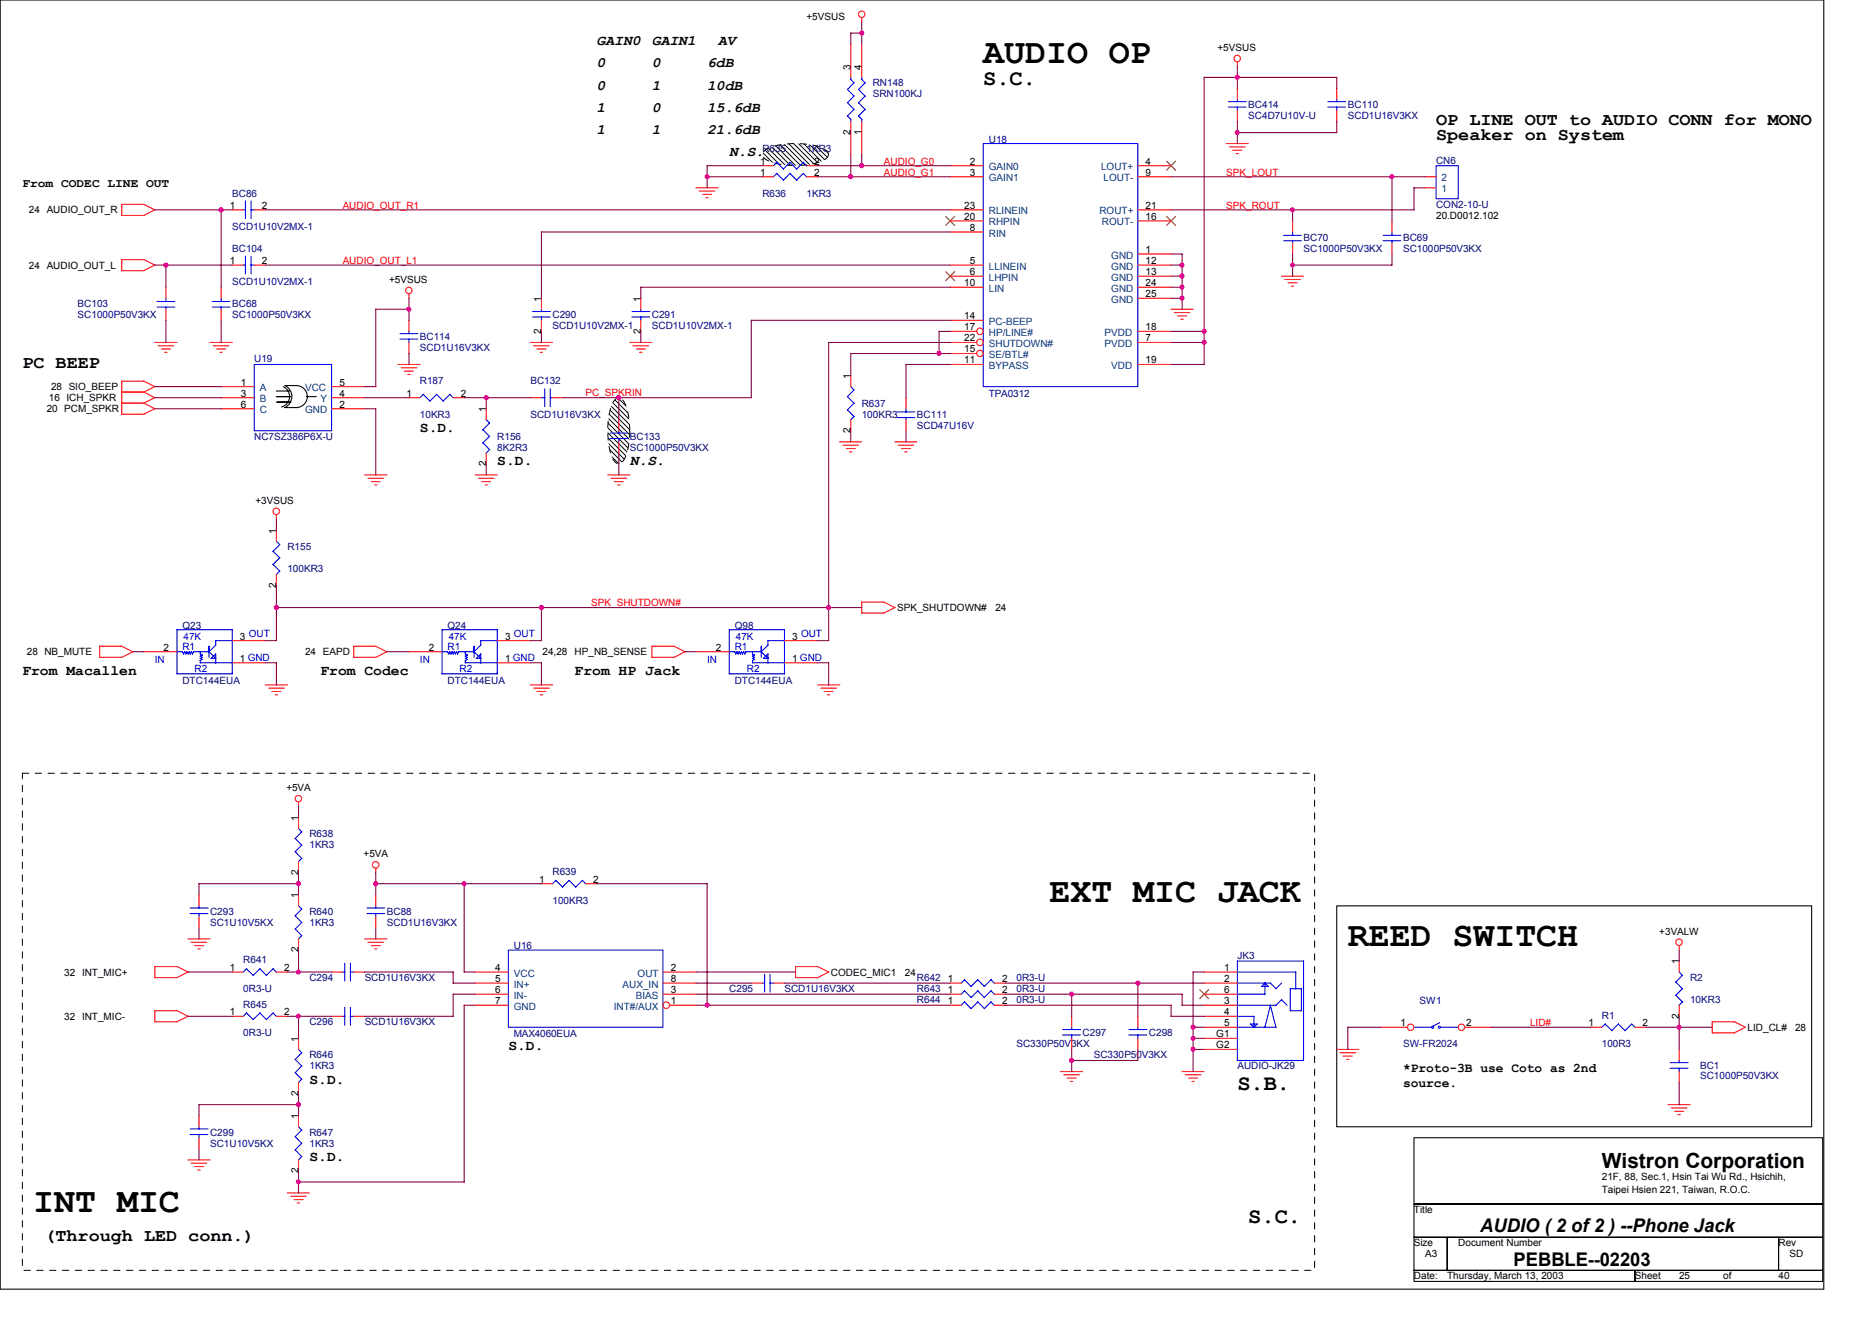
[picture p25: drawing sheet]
<svg xmlns="http://www.w3.org/2000/svg" width="297mm" height="210mm" viewBox="0 0 297 210" stroke-linecap="round" stroke-linejoin="round" font-family="sans-serif">
<defs><g id="words">
<g font-size="5.6">
<text x="156" y="9.9">AUDIO OP</text>
<text x="166.5" y="143.1">EXT MIC JACK</text>
<text x="213.9" y="150.1">REED SWITCH</text>
<text x="5.3" y="192.2">INT MIC</text>
</g>
<g font-size="3.5">
<text x="156" y="13.5">S.C.</text>
<text x="196.3" y="173">S.B.</text>
<text x="198.1" y="194">S.C.</text>
</g>
<text font-size="3.3" x="254.2" y="185.4">Wistron Corporation</text>
<g font-size="3">
<text x="234.9" y="195.5">AUDIO ( 2 of 2 ) --Phone Jack</text>
<text x="240.2" y="200.8">PEBBLE--02203</text>
</g>
<g font-size="2.8">
<text x="227.9" y="19.9">OP LINE OUT to AUDIO CONN for MONO</text>
<text x="227.9" y="22.3">Speaker on System</text>
<text x="3.6" y="58.4">PC BEEP</text>
<text x="7" y="196.9">(Through LED conn.)</text>
</g>
<g font-size="2.3">
<text x="94.7" y="7.2">GAIN0</text>
<text x="94.7" y="10.7">0</text>
<text x="103.4" y="7.2">GAIN1</text>
<text x="103.4" y="10.7">0</text>
<text x="112.2" y="10.7">6dB</text>
<text x="114" y="7.2">AV</text>
<text x="94.7" y="14.2">0</text>
<text x="94.7" y="17.7">1</text>
<text x="103.4" y="14.2">1</text>
<text x="103.4" y="17.7">0</text>
<text x="112.2" y="14.2">10dB</text>
<text x="112.2" y="17.7">15.6dB</text>
<text x="94.7" y="21.2">1</text>
<text x="103.4" y="21.2">1</text>
<text x="112.2" y="21.2">21.6dB</text>
<text x="115.7" y="24.7">N.S.</text>
<text x="66.6" y="68.5">S.D.</text>
<text x="78.9" y="73.8">S.D.</text>
<text x="99.9" y="73.8">N.S.</text>
<text x="3.6" y="107.1">From Macallen</text>
<text x="50.9" y="107.1">From Codec</text>
<text x="91.2" y="107.1">From HP Jack</text>
<text x="80.7" y="166.6">S.D.</text>
<text x="49.1" y="171.9">S.D.</text>
<text x="49.1" y="184.2">S.D.</text>
</g>
<g font-size="2.1">
<text x="222.6" y="170">*Proto-3B use Coto as 2nd</text>
<text x="222.6" y="172.5">source.</text>
</g>
<text font-size="1.9" x="3.6" y="29.7">From CODEC LINE OUT</text>
<g font-size="1.6">
<text x="128" y="3.2">+5VSUS</text>
<text x="135" y="11" transform="rotate(-90 135 11)">3</text>
<text x="136.7" y="11" transform="rotate(-90 136.7 11)">4</text>
<text x="193.2" y="8.1">+5VSUS</text>
<text x="135" y="21.4" transform="rotate(-90 135 21.4)">2</text>
<text x="136.7" y="21.4" transform="rotate(-90 136.7 21.4)">1</text>
<text x="120.6" y="26.1">1</text>
<text x="120.6" y="27.9">1</text>
<text x="129.2" y="26.1">2</text>
<text x="129.2" y="27.9">2</text>
<text x="153.9" y="26.1">2</text>
<text x="153.9" y="27.9">3</text>
<text x="181.8" y="27.9">9</text>
<text x="181.8" y="26.1">4</text>
<text x="4.6" y="33.8">24 AUDIO_OUT_R</text>
<text x="36.5" y="33.1">1</text>
<text x="41.6" y="33.1">2</text>
<text x="153" y="34.9">20</text>
<text x="153" y="33.1">23</text>
<text x="181.8" y="34.9">16</text>
<text x="181.8" y="33.1">21</text>
<text x="227.9" y="34.7">20.D0012.102</text>
<text x="36.5" y="41.9">1</text>
<text x="41.6" y="41.9">2</text>
<text x="153.9" y="41.9">5</text>
<text x="153.9" y="36.6">8</text>
<text x="181.8" y="40.1">1</text>
<text x="181.8" y="41.9">12</text>
<text x="4.6" y="42.6">24 AUDIO_OUT_L</text>
<text x="61.7" y="44.9">+5VSUS</text>
<text x="85.9" y="47.8" transform="rotate(-90 85.9 47.8)">1</text>
<text x="101.7" y="47.8" transform="rotate(-90 101.7 47.8)">1</text>
<text x="153" y="45.4">10</text>
<text x="153.9" y="43.6">6</text>
<text x="181.8" y="43.6">13</text>
<text x="181.8" y="45.4">24</text>
<text x="181.8" y="47.1">25</text>
<text x="85.9" y="52.9" transform="rotate(-90 85.9 52.9)">2</text>
<text x="101.7" y="52.9" transform="rotate(-90 101.7 52.9)">2</text>
<text x="153" y="50.7">14</text>
<text x="153" y="52.4">17</text>
<text x="181.8" y="52.4">18</text>
<text x="153" y="57.7">11</text>
<text x="153" y="55.9">15</text>
<text x="153" y="54.2">22</text>
<text x="181.8" y="54.2">7</text>
<text x="181.8" y="57.7">19</text>
<text x="7.4" y="65.4">20 PCM_SPKR</text>
<text x="7.7" y="63.6">16 ICH_SPKR</text>
<text x="8.1" y="61.9">28 SIO_BEEP</text>
<text x="38.2" y="61.2">1</text>
<text x="38.2" y="62.9">3</text>
<text x="38.2" y="64.7">6</text>
<text x="53.8" y="62.9">4</text>
<text x="53.8" y="64.7">2</text>
<text x="53.8" y="61.2">5</text>
<text x="64.5" y="62.9">1</text>
<text x="73.1" y="62.9">2</text>
<text x="77.1" y="65.4" transform="rotate(-90 77.1 65.4)">1</text>
<text x="135" y="60.1" transform="rotate(-90 135 60.1)">1</text>
<text x="135" y="68.7" transform="rotate(-90 135 68.7)">2</text>
<text x="77.1" y="74" transform="rotate(-90 77.1 74)">2</text>
<text x="40.5" y="79.9">+3VSUS</text>
<text x="43.8" y="84.6" transform="rotate(-90 43.8 84.6)">1</text>
<text x="43.8" y="93.3" transform="rotate(-90 43.8 93.3)">2</text>
<text x="38.1" y="101.5">3 OUT</text>
<text x="80.1" y="101.5">3 OUT</text>
<text x="125.7" y="101.5">3 OUT</text>
<text x="142.3" y="96.9">SPK_SHUTDOWN#</text>
<text x="157.9" y="96.9">24</text>
<text x="4.3" y="103.9">28 NB_MUTE</text>
<text x="26" y="103.2">2</text>
<text x="38.1" y="105">1 GND</text>
<text x="48.4" y="103.9">24 EAPD</text>
<text x="68" y="103.2">2</text>
<text x="80.1" y="105">1 GND</text>
<text x="86.1" y="103.9">24,28</text>
<text x="91.2" y="103.9">HP_NB_SENSE</text>
<text x="113.6" y="103.2">2</text>
<text x="125.7" y="105">1 GND</text>
<text x="45.4" y="125.5">+5VA</text>
<text x="47.3" y="130.2" transform="rotate(-90 47.3 130.2)">1</text>
<text x="57.7" y="136">+5VA</text>
<text x="47.3" y="142.5" transform="rotate(-90 47.3 142.5)">1</text>
<text x="47.3" y="138.8" transform="rotate(-90 47.3 138.8)">2</text>
<text x="85.6" y="140">1</text>
<text x="94.1" y="140">2</text>
<text x="263.3" y="148.3">+3VALW</text>
<text x="10.2" y="154.8">32 INT_MIC+</text>
<text x="36.5" y="154.1">1</text>
<text x="45.1" y="154.1">2</text>
<text x="47.3" y="151.1" transform="rotate(-90 47.3 151.1)">2</text>
<text x="78.5" y="154.1">4</text>
<text x="78.5" y="155.8">5</text>
<text x="106.4" y="155.8">8</text>
<text x="106.4" y="154.1">2</text>
<text x="131.8" y="154.8">CODEC_MIC1</text>
<text x="143.6" y="154.8">24</text>
<text x="150.4" y="155.8">1</text>
<text x="159" y="155.8">2</text>
<text x="194.2" y="154.1">1</text>
<text x="194.2" y="155.8">2</text>
<text x="266.4" y="153" transform="rotate(-90 266.4 153)">1</text>
<text x="10.2" y="161.8">32 INT_MIC-</text>
<text x="36.5" y="161.1">1</text>
<text x="45.1" y="161.1">2</text>
<text x="78.5" y="159.3">7</text>
<text x="78.5" y="157.6">6</text>
<text x="106.4" y="157.6">3</text>
<text x="106.4" y="159.3">1</text>
<text x="150.4" y="159.3">1</text>
<text x="150.4" y="157.6">1</text>
<text x="159" y="159.3">2</text>
<text x="159" y="157.6">2</text>
<text x="194.2" y="157.6">6</text>
<text x="194.2" y="159.3">3</text>
<text x="194.2" y="161.1">4</text>
<text x="266.4" y="161.6" transform="rotate(-90 266.4 161.6)">2</text>
<text x="47.3" y="165.3" transform="rotate(-90 47.3 165.3)">1</text>
<text x="193" y="164.6">G1</text>
<text x="193" y="166.3">G2</text>
<text x="194.2" y="162.8">5</text>
<text x="222.2" y="162.8">1</text>
<text x="232.6" y="162.8">2</text>
<text x="252" y="162.8">1</text>
<text x="260.6" y="162.8">2</text>
<text x="277.3" y="163.5">LID_CL#</text>
<text x="284.8" y="163.5">28</text>
<text x="47.3" y="173.9" transform="rotate(-90 47.3 173.9)">2</text>
<text x="47.3" y="177.5" transform="rotate(-90 47.3 177.5)">1</text>
<text x="47.3" y="186.1" transform="rotate(-90 47.3 186.1)">2</text>
<text x="254.2" y="187.2">21F, 88, Sec.1, Hsin Tai Wu Rd., Hsichih,</text>
<text x="254.2" y="189.3">Taipei Hsien 221, Taiwan, R.O.C.</text>
<text x="224.4" y="192.4">Title</text>
<text x="224.4" y="197.7">Size</text>
<text x="231.4" y="197.7">Document Number</text>
<text x="282.2" y="197.7">Rev</text>
<text x="224.4" y="203">Date:</text>
<text x="226.1" y="199.5">A3</text>
<text x="229.6" y="203">Thursday, March 13, 2003</text>
<text x="259.4" y="203">Sheet</text>
<text x="266.4" y="203">25</text>
<text x="273.4" y="203">of</text>
<text x="282.2" y="203">40</text>
<text x="284" y="199.5">SD</text>
</g>
<g font-size="1.6" fill="#000080">
<text x="138.5" y="13.7">RN148</text>
<text x="138.5" y="15.4">SRN100KJ</text>
<text x="198.1" y="17.2">BC414</text>
<text x="213.9" y="17.2">BC110</text>
<text x="156.9" y="22.6">U18</text>
<text x="198.1" y="18.9">SC4D7U10V-U</text>
<text x="213.9" y="18.9">SCD1U16V3KX</text>
<text x="121" y="24.2">R635</text>
<text x="128" y="24.2">1KR3</text>
<text x="227.9" y="26">CN6</text>
<text x="36.8" y="31.2">BC86</text>
<text x="121" y="31.2">R636</text>
<text x="128" y="31.2">1KR3</text>
<text x="227.9" y="33">CON2-10-U</text>
<text x="36.8" y="36.5">SCD1U10V2MX-1</text>
<text x="36.8" y="40">BC104</text>
<text x="206.8" y="38.2">BC70</text>
<text x="206.8" y="40">SC1000P50V3KX</text>
<text x="222.6" y="38.2">BC69</text>
<text x="222.6" y="40">SC1000P50V3KX</text>
<text x="36.8" y="45.2">SCD1U10V2MX-1</text>
<text x="12.3" y="48.7">BC103</text>
<text x="12.3" y="50.5">SC1000P50V3KX</text>
<text x="36.8" y="48.7">BC68</text>
<text x="36.8" y="50.5">SC1000P50V3KX</text>
<text x="66.6" y="54">BC114</text>
<text x="87.7" y="50.5">C290</text>
<text x="87.7" y="52.2">SCD1U10V2MX-1</text>
<text x="103.4" y="50.5">C291</text>
<text x="103.4" y="52.2">SCD1U10V2MX-1</text>
<text x="40.3" y="57.5">U19</text>
<text x="66.6" y="55.8">SCD1U16V3KX</text>
<text x="66.6" y="61">R187</text>
<text x="84.2" y="61">BC132</text>
<text x="136.7" y="64.5">R637</text>
<text x="156.9" y="62.9">TPA0312</text>
<text x="40.3" y="69.8">NC7SZ386P6X-U</text>
<text x="66.6" y="66.3">10KR3</text>
<text x="78.9" y="69.8">R156</text>
<text x="78.9" y="71.5">8K2R3</text>
<text x="84.2" y="66.3">SCD1U16V3KX</text>
<text x="99.9" y="69.8">BC133</text>
<text x="99.9" y="71.5">SC1000P50V3KX</text>
<text x="136.7" y="66.3">100KR3</text>
<text x="145.5" y="66.3">BC111</text>
<text x="145.5" y="68">SCD47U16V</text>
<text x="45.6" y="87.3">R155</text>
<text x="45.6" y="90.8">100KR3</text>
<text x="29" y="99.7">Q23</text>
<text x="71" y="99.7">Q24</text>
<text x="116.6" y="99.7">Q98</text>
<text x="29" y="108.5">DTC144EUA</text>
<text x="71" y="108.5">DTC144EUA</text>
<text x="116.6" y="108.5">DTC144EUA</text>
<text x="49.1" y="132.9">R638</text>
<text x="49.1" y="134.6">1KR3</text>
<text x="87.7" y="138.8">R639</text>
<text x="87.7" y="143.4">100KR3</text>
<text x="33.3" y="145.1">C293</text>
<text x="33.3" y="146.9">SC1U10V5KX</text>
<text x="49.1" y="145.1">R640</text>
<text x="49.1" y="146.9">1KR3</text>
<text x="61.4" y="145.1">BC88</text>
<text x="61.4" y="146.9">SCD1U16V3KX</text>
<text x="38.6" y="152.8">R641</text>
<text x="49.1" y="155.6">C294</text>
<text x="57.9" y="155.6">SCD1U16V3KX</text>
<text x="81.5" y="150.6">U16</text>
<text x="145.5" y="155.6">R642</text>
<text x="161.3" y="155.6">0R3-U</text>
<text x="196.3" y="152.1">JK3</text>
<text x="268.2" y="155.6">R2</text>
<text x="38.6" y="157.4">0R3-U</text>
<text x="38.6" y="159.9">R645</text>
<text x="115.7" y="157.4">C295</text>
<text x="124.5" y="157.4">SCD1U16V3KX</text>
<text x="145.5" y="159.2">R644</text>
<text x="145.5" y="157.4">R643</text>
<text x="161.3" y="159.2">0R3-U</text>
<text x="161.3" y="157.4">0R3-U</text>
<text x="225.3" y="159.3">SW1</text>
<text x="254.2" y="161.6">R1</text>
<text x="268.2" y="159.2">10KR3</text>
<text x="38.6" y="164.4">0R3-U</text>
<text x="49.1" y="162.7">C296</text>
<text x="49.1" y="167.9">R646</text>
<text x="57.9" y="162.7">SCD1U16V3KX</text>
<text x="81.5" y="164.6">MAX4060EUA</text>
<text x="161.3" y="166.2">SC330P50V3KX</text>
<text x="171.8" y="164.4">C297</text>
<text x="173.5" y="167.9">SC330P50V3KX</text>
<text x="182.3" y="164.4">C298</text>
<text x="222.6" y="166.2">SW-FR2024</text>
<text x="254.2" y="166.2">100R3</text>
<text x="49.1" y="169.7">1KR3</text>
<text x="196.3" y="169.7">AUDIO-JK29</text>
<text x="269.8" y="169.7">BC1</text>
<text x="269.8" y="171.2">SC1000P50V3KX</text>
<text x="33.3" y="180.2">C299</text>
<text x="33.3" y="181.9">SC1U10V5KX</text>
<text x="49.1" y="180.2">R647</text>
<text x="49.1" y="181.9">1KR3</text>
</g>
<g font-size="1.6" fill="#f00">
<text x="140.2" y="26.1">AUDIO_G0</text>
<text x="140.2" y="27.9">AUDIO_G1</text>
<text x="194.6" y="27.9">SPK_LOUT</text>
<text x="54.4" y="33.1">AUDIO_OUT_R1</text>
<text x="194.6" y="33.1">SPK_ROUT</text>
<text x="54.4" y="41.9">AUDIO_OUT_L1</text>
<text x="92.9" y="62.8">PC_SPKRIN</text>
<text x="93.8" y="96.2">SPK_SHUTDOWN#</text>
<text x="242.8" y="162.8">LID#</text>
</g>
<g font-size="1.6" fill="#004080">
<text x="156.9" y="27">GAIN0</text>
<text x="156.9" y="28.8">GAIN1</text>
<text x="174.7" y="27">LOUT+</text>
<text x="175.1" y="28.8">LOUT-</text>
<text x="228.7" y="28.8">2</text>
<text x="156.9" y="35.8">RHPIN</text>
<text x="156.9" y="34">RLINEIN</text>
<text x="174.5" y="34">ROUT+</text>
<text x="174.9" y="35.8">ROUT-</text>
<text x="228.7" y="30.5">1</text>
<text x="156.9" y="37.5">RIN</text>
<text x="176.3" y="41">GND</text>
<text x="156.9" y="42.8">LLINEIN</text>
<text x="156.9" y="44.5">LHPIN</text>
<text x="156.9" y="46.3">LIN</text>
<text x="176.3" y="42.8">GND</text>
<text x="176.3" y="44.5">GND</text>
<text x="176.3" y="46.3">GND</text>
<text x="156.9" y="51.5">PC-BEEP</text>
<text x="156.9" y="53.3">HP/LINE#</text>
<text x="175.3" y="53.3">PVDD</text>
<text x="176.3" y="48">GND</text>
<text x="156.9" y="58.5">BYPASS</text>
<text x="156.9" y="56.8">SE/BTL#</text>
<text x="156.9" y="55.1">SHUTDOWN#</text>
<text x="175.3" y="55.1">PVDD</text>
<text x="176.3" y="58.5">VDD</text>
<text x="41.2" y="62.1">A</text>
<text x="41.2" y="63.8">B</text>
<text x="41.2" y="65.6">C</text>
<text x="48.4" y="65.6">GND</text>
<text x="48.4" y="62.1">VCC</text>
<text x="50.9" y="63.8">Y</text>
<text x="81.5" y="154.9">VCC</text>
<text x="101.2" y="154.9">OUT</text>
<text x="81.5" y="160.2">GND</text>
<text x="81.5" y="158.5">IN-</text>
<text x="81.5" y="156.7">IN+</text>
<text x="97.4" y="160.2">INT#/AUX</text>
<text x="98.8" y="156.7">AUX_IN</text>
<text x="100.9" y="158.5">BIAS</text>
</g>
<g font-size="1.6" fill="#00f">
<text x="29.1" y="101.5">47K</text>
<text x="71.2" y="101.5">47K</text>
<text x="116.8" y="101.5">47K</text>
<text x="24.6" y="105.2">IN</text>
<text x="29" y="103.1">R1</text>
<text x="30.9" y="106.6">R2</text>
<text x="66.6" y="105.2">IN</text>
<text x="71" y="103.1">R1</text>
<text x="72.9" y="106.6">R2</text>
<text x="112.2" y="105.2">IN</text>
<text x="116.6" y="103.1">R1</text>
<text x="118.5" y="106.6">R2</text>
</g>
</g></defs>
<g fill="none" stroke="#000" stroke-width=".17">
<path d="M0 0h289.4v204.5h-289.4zM43.8 62.9h2.3M43.8 63.8h2.3M43.8 62h2.1M45 61.3a1.73 1.73 0 0 1 .9 1.8 1.73 1.73 0 0 1-1.2 1.5M45.2 64.7h1.8M47 61.2a1.75 1.75 0 0 1 1.8 1.7 1.75 1.75 0 0 1-1.8 1.8M47 61.2h-1.8a1.94 1.94 0 0 1 1.1 1.8 1.94 1.94 0 0 1-1.2 1.7M48.6 62.9h1.6M212.1 143.7h75.4v35.1h-75.4zM224.4 180.5h64.8v10.5h-64.8zM224.4 191h64.8v5.3h-64.8z"/>
<path d="M224.4 196.3h5.2v5.2h-5.2zM229.6 196.3h52.6v5.2h-52.6zM282.2 196.3h7v5.2h-7zM224.4 201.5h35v1.8h-35zM259.4 201.5h29.8v1.8h-29.8z"/>
</g>
<path d="M3.6 122.7h205v78.8h-205v-78.8" fill="none" stroke="#000" stroke-width=".16" stroke-dasharray="1 1 1 1 1 1 1 1"/>
<g fill="#000" stroke="#000" stroke-width=".16" stroke-dasharray="1 1 1 1 1 1 1 1">
<path d="M121.4 23.8a11.4 11.4 0 0 1 7.7-.7 3.6 3.6 0 0 1 2.3 1.1 .99 .99 0 0 1-.8 1.3 12.6 12.6 0 0 1-8.7 0 .99 .99 0 0 1-.8-1.3z" fill-rule="evenodd"/>
<path d="M97.5 63.5a.77 .77 0 0 1 1.4 0 11.2 11.2 0 0 1 .7 7.8 3.6 3.6 0 0 1-1.1 2.2l-.3 .1a1.83 1.83 0 0 1-1.3-1.5 13.3 13.3 0 0 1 .3-8.1z" fill-rule="evenodd"/>
</g>
<g fill="none" stroke="#f00" stroke-width=".17">
<path d="M135 7v5.3M135 19.3v5.3M136.7 2.8v.7M136.7 7v5.3M136.7 19.3v5.3M196.3 9.8v.7M196.3 14v1.8M196.3 17.5v1.8M212.1 14v1.8M212.1 17.5v1.8M24.6 33.3l-1.8-.9h-3.5v1.8h3.5M24.6 33.3l-1.8 .9"/>
<path d="M36.8 33.3h1.8M40.3 33.3h1.8M110.4 29.8h3.6M111 30.3h2.4M111.5 30.8h1.4M112 31.4h.4M120.9 26.3h1.8M120.9 28h1.8M128 26.3h1.7M128 28h1.7M150.7 26.3h5.3M150.7 36.8h5.3"/>
<path d="M150.7 28h5.3M150.7 35.1h5.3M150.7 33.3h5.3M180.5 26.3h5.3M180.5 28h5.3M180.5 35.1h5.3M180.5 33.3h5.3M194.6 22.8h3.5M195.1 23.3h2.5M195.6 23.8h1.5M196.1 24.4h.4M205.1 35v1.8"/>
<path d="M205.1 38.6v1.7M220.9 35v1.8M220.9 38.6v1.7M226.1 29.8h1.8M226.1 28h1.8M24.6 54.3h3.5M24.6 42.1l-1.8-.9h-3.5v1.8l3.5-.1M24.6 42l-1.8 .9M25.1 54.9h2.5M25.6 55.4h1.4M26.1 55.9h.4M26.3 45.6v1.7"/>
<path d="M26.3 49.1v1.7M33.3 54.3h3.5M33.8 54.9h2.5M34.4 55.4h1.4M34.9 55.9h.4M35.1 45.6v1.7M35.1 49.1v1.7M36.8 42.1h1.8M40.3 42.1h1.8M63.1 57.8h3.6M63.7 58.4h2.4M64.2 58.9h1.4"/>
<path d="M64.7 59.4h.4M64.9 46.6v.7M64.9 50.8v1.8M64.9 54.3v1.8M84.1 54.3h3.6M84.7 54.9h2.4M85.2 55.4h1.4M85.7 55.9h.4M85.9 47.3v1.8M85.9 50.8v1.8M99.9 54.3h3.5M100.4 54.9h2.5"/>
<path d="M101 55.4h1.4M101.5 55.9h.4M101.7 47.3v1.8M101.7 50.8v1.8M135 59.6v1.7M150.7 54.3h4.3M150.7 43.8h5.3M150.7 57.8h5.3M150.7 42.1h5.3M150.7 45.6h5.3M150.7 50.8h5.3M150.7 56.1h4.3"/>
<path d="M150.7 52.6h4.3M180.5 54.3h5.3M180.5 43.8h5.3M180.5 57.8h5.3M180.5 40.3h5.3M180.5 42.1h5.3M180.5 45.6h5.3M180.5 52.6h5.3M180.5 47.3h5.3M185.8 49.1h3.5M186.3 49.6h2.5M186.9 50.1h1.4"/>
<path d="M187.4 50.7h.3M203.3 43.8h3.5M203.9 44.3h2.4M204.4 44.9h1.4M204.9 45.4h.4M19.3 62.2h3.5M19.3 64h3.5M24.6 61.3l-1.8-.8h-3.5v5.2h3.5M24.6 61.3l-1.8 .9 1.8 .9M24.6 63.1l-1.8 .9 1.8 .9M24.6 64.8l-1.8 .9M35.1 63.1h5.2"/>
<path d="M35.1 61.3h5.2M35.1 64.9h5.2M52.6 63.1h5.3M52.6 61.3h5.3M52.6 64.9h5.3M57.9 75.4h3.5M58.4 75.9h2.5M58.9 76.4h1.4M59.5 76.9h.3M64.9 63.1h1.7M71.9 63.1h1.8M75.4 75.4h3.5"/>
<path d="M75.9 75.9h2.5M76.4 76.4h1.4M77 76.9h.3M77.1 64.8v1.8M77.1 71.9v1.7M84.1 63.1h1.8M87.7 63.1h1.7M96.4 75.4h3.6M97 75.9h2.4M97.5 76.4h1.4M98 76.9h.4M98.2 66.6v1.7"/>
<path d="M98.2 70.1v1.8M133.2 70.1h3.5M133.7 70.6h2.5M134.3 71.2h1.4M134.8 71.7h.4M135 66.6v1.8M142 70.1h3.5M142.5 70.6h2.5M143 71.2h1.5M143.5 71.7h.4M143.8 63.1v1.8M143.8 66.6v1.8"/>
<path d="M43.9 81.7v.7M43.9 84.1v1.8M43.9 91.1v1.8M140.2 95.5l1.8 .9-1.8 .9h-3.5M140.3 95.5h-3.6v1.8M15.8 104.3h3.5M15.8 102.5h3.5M15.8 102.5v1.8M19.3 102.5l1.8 .9M21.1 103.4l-1.8 .9M22.8 103.4h5.3M36.8 105.2h5.3"/>
<path d="M36.8 101.6h5.3M42.1 108.7h3.5M42.6 109.2h2.5M43.1 109.7h1.5M43.7 110.2h.3M56.1 104.3h3.5M56.1 102.5h3.5M56.1 102.5v1.8M59.6 102.5l1.8 .9M61.4 103.4l-1.8 .9M64.9 103.4h5.2M78.9 105.2h5.3"/>
<path d="M78.9 101.6h5.3M84.2 108.7h3.5M84.7 109.2h2.5M85.2 109.7h1.4M85.7 110.2h.4M103.4 104.3h3.6M103.4 102.5h3.6M103.4 102.5v1.8M107 102.5l1.7 .9M108.7 103.4l-1.8 .9M110.4 103.4h5.3M124.5 105.2h5.2"/>
<path d="M124.5 101.6h5.2M129.7 108.7h3.6M130.3 109.2h2.4M130.8 109.7h1.4M131.3 110.2h.4M47.4 127.2v.8M47.4 129.7v1.7M47.4 136.7v1.8M59.6 137.8v.7M24.6 155.1h3.5M28.1 153.3l1.7 .9M28.1 153.4h-3.5v1.7"/>
<path d="M29.8 149h3.5M29.9 154.2l-1.8 .9M30.3 149.5h2.5M30.9 150h1.4M31.4 150.6h.4M31.6 141.9v1.8M31.6 145.5v1.7M36.8 154.2h1.8M43.9 154.2h1.7M47.4 141.9v1.8M47.4 149v1.7M52.6 154.2h1.8"/>
<path d="M56.1 154.2h1.8M57.8 149h3.6M58.4 149.5h2.5M58.9 150h1.4M59.4 150.6h.4M59.6 141.9v1.8M59.6 145.5v1.7M75.4 154.2h5.3M75.4 156h5.3M75.4 157.7h5.3M75.4 159.5h5.3M85.9 140.2h1.8"/>
<path d="M92.9 140.2h1.8M105.2 154.2h5.3M105.2 156h5.3M105.2 157.7h5.3M106.3 159.5h4.2M119.2 156h1.8M122.7 156h1.8M126.2 153.3v1.8h3.5M126.2 153.4h3.5M129.7 153.4l1.8 .8-1.8 .9M150.7 156h1.8M150.7 157.7h1.8"/>
<path d="M150.7 159.5h1.8M157.8 156h1.8M157.8 157.7h1.8M157.8 159.5h1.8M191 154.2h5.3M191 156h5.3M191 157.7h5.3M191 159.5h5.3M266.4 150v.7M266.4 152.5v1.7M266.4 159.5v1.8M28.1 160.3l1.7 .9"/>
<path d="M28.1 160.4h-3.5v1.7h3.5M29.9 161.2l-1.8 .9M31.6 177v1.8M36.8 161.2h1.8M43.9 161.2h1.7M47.4 164.7v1.8M47.4 171.7v1.8M47.4 177v1.8M52.6 161.2h1.8M56.1 161.2h1.8M168.3 170h3.5M168.8 170.5h2.5"/>
<path d="M169.3 171h1.5M169.8 171.6h.4M170 161.2v1.8M170 164.7v1.8M180.5 161.2v1.8M180.5 164.7v1.8M187.6 170h3.5M188.1 170.5h2.4M188.6 171h1.5M189.1 171.6h.4M191 166.5h5.3M191 163h5.3"/>
<path d="M191 161.2h5.3M191 164.7h5.3M212.1 166.5h3.5M212.6 167h2.5M213.1 167.6h1.5M213.7 168.1h.4M219.1 163h4.2M232.4 163h4.3M252.4 163h1.8M259.4 163h1.8M264.7 175.3h3.5M265.2 175.8h2.5"/>
<path d="M265.7 176.3h1.5M266.2 176.8h.4M266.4 166.5v1.8M266.4 170v1.8M275.2 162.1l1.7 .9M275.2 162.1h-3.5v1.8M277 163l-1.8 .9h-3.5M29.8 184h3.5M30.3 184.6h2.5M30.9 185.1h1.4M31.4 185.6h.4M31.6 180.5v1.8"/>
<path d="M45.6 189.3h3.5M46.1 189.8h2.5M46.6 190.3h1.5M47.2 190.9h.3M47.4 184v1.8"/>
<circle cx="136.7" cy="2.3" r=".51"/>
<circle cx="196.3" cy="9.3" r=".52"/>
<circle cx="64.9" cy="46.1" r=".51"/>
<circle cx="155.5" cy="54.3" r=".52"/>
<circle cx="155.5" cy="52.6" r=".52"/>
<circle cx="155.5" cy="56.1" r=".51"/>
<circle cx="43.8" cy="81.1" r=".52"/>
<circle cx="47.3" cy="126.7" r=".51"/>
<circle cx="59.6" cy="137.2" r=".52"/>
<circle cx="105.7" cy="159.5" r=".52"/>
<circle cx="266.4" cy="149.5" r=".52"/>
<circle cx="223.8" cy="163" r=".51"/>
<circle cx="231.9" cy="163" r=".51"/>
</g>
<g fill="none" stroke="#00f" stroke-width=".17">
<path d="M134.4 18.4l.6 .5M134.4 16.3l1.1 1.1M134.4 14.2l1.1 1-1 1.1M135 12.6l.5 .5-1 1.1M135 12.3v.3M135 18.9v.4M135.5 17.3l-1 1.1M136.2 14.2l1.1 1.1M136.7 12.3v.3M136.7 18.9v.4M136.7 12.6l.6 .6M137.3 13.1l-1.1 1.1"/>
<path d="M137.3 15.2l-1.1 1.1 1.1 1.1M137.3 17.4l-1.1 1 .6 .5M194.9 17h2.8M194.9 16.1h2.9M196.3 15.8v.4M196.3 17v.5M210.7 17h2.8M210.7 16.1h2.8M212.1 15.8v.4M212.1 17v.5M38.6 33.3h.4M38.9 31.9v2.8"/>
<path d="M39.8 33.3h.5M39.8 31.9v2.8M123.3 25.8l1 1M123.3 27.5l1 1.1M123.3 25.7l-.6 .6M123.3 27.5l-.6 .5M124.3 26.8l1.1-1.1 1 1.1M125.3 27.5l1.1 1.1M125.4 27.5l-1.1 1.1M127.5 25.8l.5 .5M127.5 27.5l.5 .6M127.5 25.7l-1.1 1.1"/>
<path d="M127.5 27.5l-1.1 1.1M156 22.8h24.5v38.5h-24.5zM203.7 37.3h2.8M203.7 38.2h2.8M205.1 36.8v.6M205.1 38.2v.4M219.5 38.2h2.8M219.5 37.3h2.8M220.9 36.8v.6M220.9 38.2v.4M227.9 26.3h3.5v5.2h-3.5zM24.9 47.8h2.8"/>
<path d="M24.9 48.7h2.8M26.3 47.3v.6M26.3 48.7v.4M33.7 47.8h2.8M33.7 48.7h2.8M35.1 47.3v.6M35.1 48.7v.4M38.6 42.1h.4M38.9 40.6v2.9M39.8 42.1h.5M39.8 40.7v2.8M40.3 57.8h12.3v10.5h-12.3z"/>
<path d="M63.5 53.8h2.8M63.5 52.9h2.8M64.9 52.6v.4M64.9 53.8v.5M84.5 50.3h2.8M84.5 49.4h2.8M85.9 49.1v.3M85.9 50.3v.5M100.3 50.3h2.8M100.3 49.4h2.8M101.7 49.1v.3M101.7 50.3v.5"/>
<path d="M67.2 62.5l-.6 .6M69.3 62.6l1 1M69.3 62.5l-1.1 1.1-1-1M71.4 62.6l.5 .5M71.4 62.5l-1.1 1.1M76.6 68.2l1.1 1.1M76.6 70.3l1.1 1.1M77.1 66.6l.6 .5M77.7 71.3l-.6 .6M77.7 67.1l-1.1 1.1M77.7 69.2l-1.1 1.1M85.9 63.1h.6"/>
<path d="M86.4 61.7v2.8M87.3 63.1h.4M87.3 61.7v2.8M96.8 69.6h2.8M96.8 68.7h2.8M98.2 68.3v.4M98.2 69.6v.5M134.5 62.9l1 1.1M134.5 65l1 1.1-.5 .5M135 61.3l.5 .6-1.1 1M135.5 64l-1.1 1M142.3 66.3h2.9"/>
<path d="M142.3 65.4h2.9M143.8 64.9v.5M143.8 66.2v.4M28.1 99.9h8.7v7M28.1 99.9v7M43.9 85.9l.5 .5M44.4 86.4l-1.1 1.1 1.1 1-1.1 1.1 1.1 1M44.4 90.6l-.6 .6M70.1 99.9v7h8.8M70.1 99.9h8.8M78.9 99.9v7M115.7 99.9v7h8.8"/>
<path d="M115.7 99.9h8.8v7M28.1 106.9h8.7M28.1 103.4h.9l.1 .4M29.3 103.4l.2 .4M29.3 103.4l-.2 .4M29.7 103.4l.2 .4M29.7 103.4l-.2 .4M30 103.4l-.2 .4M30.4 103.4l-.2 .4-.2-.4M30.7 103.4h2.5M30.7 103.4l-.1 .4-.3-.4M31.8 104.8v.4h5.1"/>
<path d="M31.8 103.4v.4l.3 .1M31.8 104.1l.3 .2M31.8 104.5l.3 .1M32.1 103.9l-.4 .2M32.1 104.3l-.4 .2M32.1 104.6l-.4 .2M33.2 102.5v1.8M33.5 104.5h.7M34.2 103.8v1.4M34.2 103.7l-.7 .8M36.9 101.6h-2.7v.7l-1 1.1 1 1.1M70.1 103.4h.9"/>
<path d="M71.4 103.4l.2 .4M71.4 103.4l-.2 .4-.2-.4M71.8 103.4l-.3 .4M72.1 103.4l.2 .4M72.1 103.4l-.2 .4-.2-.4M72.4 103.4l.2 .4M72.5 103.4l-.3 .4M72.8 103.4h2.4M72.8 103.4l-.2 .4M73.8 104.5l.4 .1-.4 .2v.4h5.1M73.8 103.4v.4l.4 .1-.4 .2M73.8 104.1l.4 .2"/>
<path d="M74.2 104.3l-.4 .2M75.2 102.5v1.8M76.3 103.8v1.4M76.3 103.7l-.7 .8h.7M76.3 102.3l-1.1 1.1 1.1 1.1M78.9 101.6h-2.6v.8M115.7 103.4h.9l.2 .4M116.9 103.4l.2 .4M117 103.4l-.2 .4M117.3 103.4l.2 .4M117.3 103.4l-.2 .4M117.7 103.4l-.2 .4"/>
<path d="M118 103.4l-.2 .4-.2-.4M118.3 103.4h2.5M118.4 103.4l-.2 .4-.2-.4M119.4 104.8v.4h5.1M119.4 103.4v.4l.4 .1M119.4 104.1l.4 .2M119.4 104.5l.4 .1M119.7 103.9l-.3 .2M119.7 104.3l-.3 .2M119.7 104.6l-.3 .2M120.8 102.5v1.8M121.1 104.5h.8"/>
<path d="M121.9 103.8v1.4M121.9 103.7l-.8 .8M124.5 101.6h-2.6v.8l-1.1 1 1.1 1.1M46.8 133l1.1 1.1-1.1 1M46.8 135.1l1.1 1.1M47.4 131.4l.5 .6-1.1 1.1M47.9 136.2l-.6 .5M88.2 139.7l1.1 1.1M88.2 139.7l-.5 .5M90.3 139.7l1.1 1.1 1-1.1 .5 .5M90.3 139.7l-1 1M30.2 144.9h2.8"/>
<path d="M30.2 144.1h2.8M31.6 143.7v.4M31.6 144.9v.6M39.1 153.7l1.1 1.1M39.1 153.7l-.5 .5M41.2 153.7l1.1 1.1M41.3 153.7l-1.1 1M43.3 153.7l.6 .5M43.3 153.7l-1 1M46.8 145.3l1.1 1.1M46.8 147.4l1.1 1.1M47.4 143.7l.5 .6-1.1 1"/>
<path d="M47.9 146.3l-1.1 1.1M47.9 148.4l-.6 .6M54.4 154.2h.3M54.7 152.8v2.8M54.7 159.8v2.8M55.6 154.2h.5M55.6 152.8v2.9M55.6 159.8v2.9M58.2 144.9h2.8M58.2 144.1h2.8M59.6 143.7v.4M59.6 144.9v.6"/>
<path d="M80.7 150.7h24.5v12.3h-24.5zM121 156h.3M121.3 154.6v2.8M122.2 156h.5M122.2 154.6v2.8M152.5 159.5l.6-.6 1 1.1M153 155.4l1.1 1.1M153 157.2l1.1 1.1M153.1 155.4l-.6 .6M153.1 157.2l-.6 .5M155.1 155.4l1.1 1.1M155.1 159l1.1 1"/>
<path d="M155.1 157.2l1.1 1.1M155.2 155.4l-1.1 1.1M155.2 158.9l-1.1 1.1M155.2 157.2l-1.1 1.1M157.2 155.4l.6 .6M157.2 157.2l.6 .6M157.3 155.4l-1.1 1.1M157.3 157.2l-1.1 1.1M157.8 159.5l-.5-.6-1.1 1.1M196.3 152.5v15.8h10.5M196.3 156h5.3l.9 .9M196.3 154.2h9.3"/>
<path d="M196.3 152.5h10.6M200.2 156.5h1M200.2 156.5l.5-.5v1.7h-4.4M200.7 156l.5 .5M201.6 159.5l.9 3.5h-6.2M201.6 159.5l-.9 3.5M203.3 158.6l.9 .9M203.4 156l-.9 .9M203.4 158.6l-.9 .9h-6.2M205.6 154.2v2.7M206.8 152.5v15.8M266.4 154.2l.6 .6"/>
<path d="M267 154.7l-1.1 1.1 1.1 1.1M267 156.9l-1.1 1 1.1 1.1M267 159l-.6 .5M30.2 179.1h2.8M31.6 178.8v.3M31.6 180v.5M39.1 160.7l-.5 .5M41.2 160.7l1.1 1.1M41.3 160.7l-1.1 1.1-1.1-1.1M43.3 160.7l.6 .6M43.3 160.7l-1 1.1M46.8 168.1l1.1 1"/>
<path d="M46.8 170.2l1.1 1.1-.6 .5M47.4 166.5l.5 .5-1.1 1.1M47.4 178.8l.5 .5M47.9 169.1l-1.1 1.1M47.9 179.3l-1.1 1.1M54.4 161.2h.3M55.6 161.2h.5M168.6 164.2h2.8M168.6 163.3h2.9M170 163v.4M170 164.2v.5M179.1 164.2h2.9"/>
<path d="M179.2 163.3h2.8M180.5 163v.4M180.5 164.2v.5M196.3 161.2h2.7v1.8M199.5 162.5h-1.1l.6 .5M199.5 162.5l-.5 .5M204.7 160.4h1.8v-3.5h-1.8v3.5M224.3 163h2.9M227.2 162.9h.2v.2h-.2zM228.3 162.9h.2v.2h-.2zM228.4 162.3l-1.1 .5M228.6 163h2.8"/>
<path d="M254.7 162.5l1.1 1M254.7 162.5l-.5 .5M256.8 162.5l1.1 1M256.8 162.5l-1 1M258.9 162.5l.5 .5M258.9 162.5l-1.1 1M265 169.5h2.8M265 168.6h2.9M266.4 168.3v.3M266.4 169.5v.5M30.2 180h2.8M46.8 180.3l1.1 1.1-1.1 1.1"/>
<path d="M46.8 182.4l1.1 1.1-.6 .5"/>
</g>
<path d="M150.1 34.4l1.4 1.4M151.5 34.3l-1.4 1.5M185.1 25.6l1.4 1.4M185.1 34.4l1.4 1.4M186.5 25.6l-1.4 1.4M186.5 34.3l-1.4 1.5M150.1 43.1l1.4 1.4M151.5 43.1l-1.4 1.4M190.4 157l1.4 1.5M191.8 157l-1.4 1.4" fill="none" stroke="#804000" stroke-width=".17"/>
<g fill="none" stroke="#800040" stroke-width=".17">
<path d="M136.7 5.2h-1.7v1.8M136.7 3.5v3.5M196.3 10.5v3.5M196.3 19.3v3.5M212.1 12.3v1.7M212.1 19.3v1.7M212.1 12.3h-21v45.5h-5.3M24.6 33.3h12.3M35.1 33.3v12.3M42.1 33.3h108.7M85.9 36.8h64.9M85.9 36.8v10.5"/>
<path d="M112.2 28h8.8M121 26.3h-8.8v3.5M129.7 28h21.1M129.7 26.3h21.1M135 24.5v3.6M136.7 24.5v1.8M185.8 33.3h38.6M185.8 28h40.3M196.3 21h15.8M205.1 33.3v1.8M220.9 28v7.1M224.3 29.8h1.8"/>
<path d="M224.4 29.8v3.5M24.6 42.1h12.3M26.3 42v3.6M26.3 50.8v3.5M35.1 50.8v3.5M42.1 42.1h108.7M59.6 49v12.3M59.6 49.1h5.3M64.9 47.3v3.5M64.9 56.1v1.7M85.9 52.6v1.8M101.7 45.6v1.7"/>
<path d="M101.7 52.6v1.8M101.7 45.6h49.1M131.5 54.3v47.3h-1.8M131.5 54.3h19.3M135 56.1v3.5M135 56.1h15.8M143.8 57.8v5.3M143.8 57.8h7M150.8 50.8h-31.6v12.3M150.8 52.6h-1.8v3.5M185.8 42.1h1.8M185.8 45.6h1.8"/>
<path d="M185.8 52.6h5.3M185.8 40.3h1.8v8.8M185.8 47.3h1.8M185.8 43.8h1.8M185.8 54.3h5.3M205.1 42.1h15.8M205.1 40.3v3.5M220.9 40.3v1.8M24.6 61.3h10.5M24.6 63.1h10.5M24.6 64.9h10.5M57.9 61.3h1.7"/>
<path d="M57.9 63.1h7M57.9 64.9h1.7M59.6 64.9v10.5M73.7 63.1h10.5M77.1 63.1v1.8M77.1 73.6v1.8M89.4 63.1h29.8M98.2 63.1v3.5M98.2 71.9v3.5M135 68.3v1.8M143.8 68.3v1.8M43.9 82.4v1.7"/>
<path d="M43.9 92.9v8.7h-1.8M43.9 96.4h92.9M85.9 96.4v5.2h-1.7M21.1 103.4h1.7M42.1 105.2h1.8v3.5M61.4 103.4h3.5M84.2 105.2h1.7v3.5M108.7 103.4h1.8M129.7 105.2h1.8v3.5M47.4 127.9v1.8M47.4 138.5v3.5M59.6 138.4v3.6"/>
<path d="M29.8 154.2h7.1M31.6 140.2h15.8M31.6 140.2v1.8M31.6 147.2v1.8M45.6 154.2h7M47.4 150.7v3.5M57.8 154.2h14.1M59.6 140.2h26.3M59.6 147.2v1.8M71.9 156h3.5M71.9 154.2v1.8M73.6 154.2h1.8"/>
<path d="M73.6 159.5h1.8M73.7 140.2v14M73.7 159.5v28.1l-26.4-.1M75.4 157.7h-3.5v3.5h-14M94.7 140.2h17.5v19.3M110.4 156h8.8M110.4 159.5h40.4M110.4 154.2h15.9M110.4 157.7h40.4M124.5 156h26.3M159.5 157.7h28.1v1.8M159.5 156h31.6"/>
<path d="M159.5 159.5h26.3M170 157.7v3.5M180.5 156v5.2M185.8 159.5v1.7h5.3M187.6 159.5h3.5M189.3 154.2h1.8M189.3 154.2v15.8M266.4 150.7v1.8M29.8 161.2h7.1M45.6 161.2h7M47.4 161.2v3.5M47.4 173.5v3.5"/>
<path d="M47.4 175.3l-15.8-.1v1.8M170 168.3h10.5M170 166.5v3.5M180.5 166.5v1.8M189.3 163h1.8M189.3 164.7h1.8M189.3 166.5h1.8M213.9 163h5.2M213.9 163v3.5M236.6 163h15.8M261.2 163h10.5M266.4 161.2v5.3"/>
<path d="M266.4 171.7v3.6M31.6 182.3v1.7M47.4 185.8v3.5"/>
</g>
<g fill="#f0f" stroke="#f0f" stroke-width=".17">
<circle cx="26.3" cy="42.1" r=".35"/>
<circle cx="35.1" cy="33.3" r=".35"/>
<circle cx="220.8" cy="28" r=".34"/>
<circle cx="205.1" cy="33.3" r=".34"/>
<circle cx="205.1" cy="42.1" r=".34"/>
<circle cx="43.8" cy="96.4" r=".35"/>
<circle cx="85.9" cy="96.4" r=".34"/>
<circle cx="131.5" cy="96.4" r=".35"/>
<circle cx="196.3" cy="21" r=".34"/>
<circle cx="196.3" cy="12.3" r=".34"/>
<circle cx="64.9" cy="49.1" r=".34"/>
<circle cx="77.1" cy="63.1" r=".34"/>
<circle cx="98.2" cy="63.1" r=".34"/>
<circle cx="149" cy="56.1" r=".35"/>
<circle cx="187.6" cy="42.1" r=".34"/>
<circle cx="187.6" cy="45.5" r=".34"/>
<circle cx="187.6" cy="47.3" r=".34"/>
<circle cx="187.5" cy="43.8" r=".34"/>
<circle cx="191.1" cy="52.6" r=".34"/>
<circle cx="191.1" cy="54.3" r=".34"/>
<circle cx="136.7" cy="5.2" r=".34"/>
<circle cx="136.7" cy="26.3" r=".34"/>
<circle cx="135" cy="28" r=".34"/>
<circle cx="112.2" cy="28" r=".34"/>
<circle cx="266.4" cy="163" r=".34"/>
<circle cx="73.6" cy="140.2" r=".34"/>
<circle cx="59.6" cy="140.2" r=".34"/>
<circle cx="47.3" cy="187.5" r=".34"/>
<circle cx="47.3" cy="161.2" r=".34"/>
<circle cx="47.3" cy="154.2" r=".34"/>
<circle cx="47.3" cy="140.2" r=".34"/>
<circle cx="47.3" cy="175.2" r=".34"/>
<circle cx="112.2" cy="159.5" r=".34"/>
<circle cx="180.5" cy="156" r=".34"/>
<circle cx="170" cy="157.7" r=".34"/>
<circle cx="189.3" cy="163" r=".34"/>
<circle cx="189.3" cy="164.7" r=".34"/>
<circle cx="189.3" cy="166.5" r=".34"/>
<circle cx="170" cy="168.2" r=".34"/>
</g>
<use href="#words"/>
</svg>
